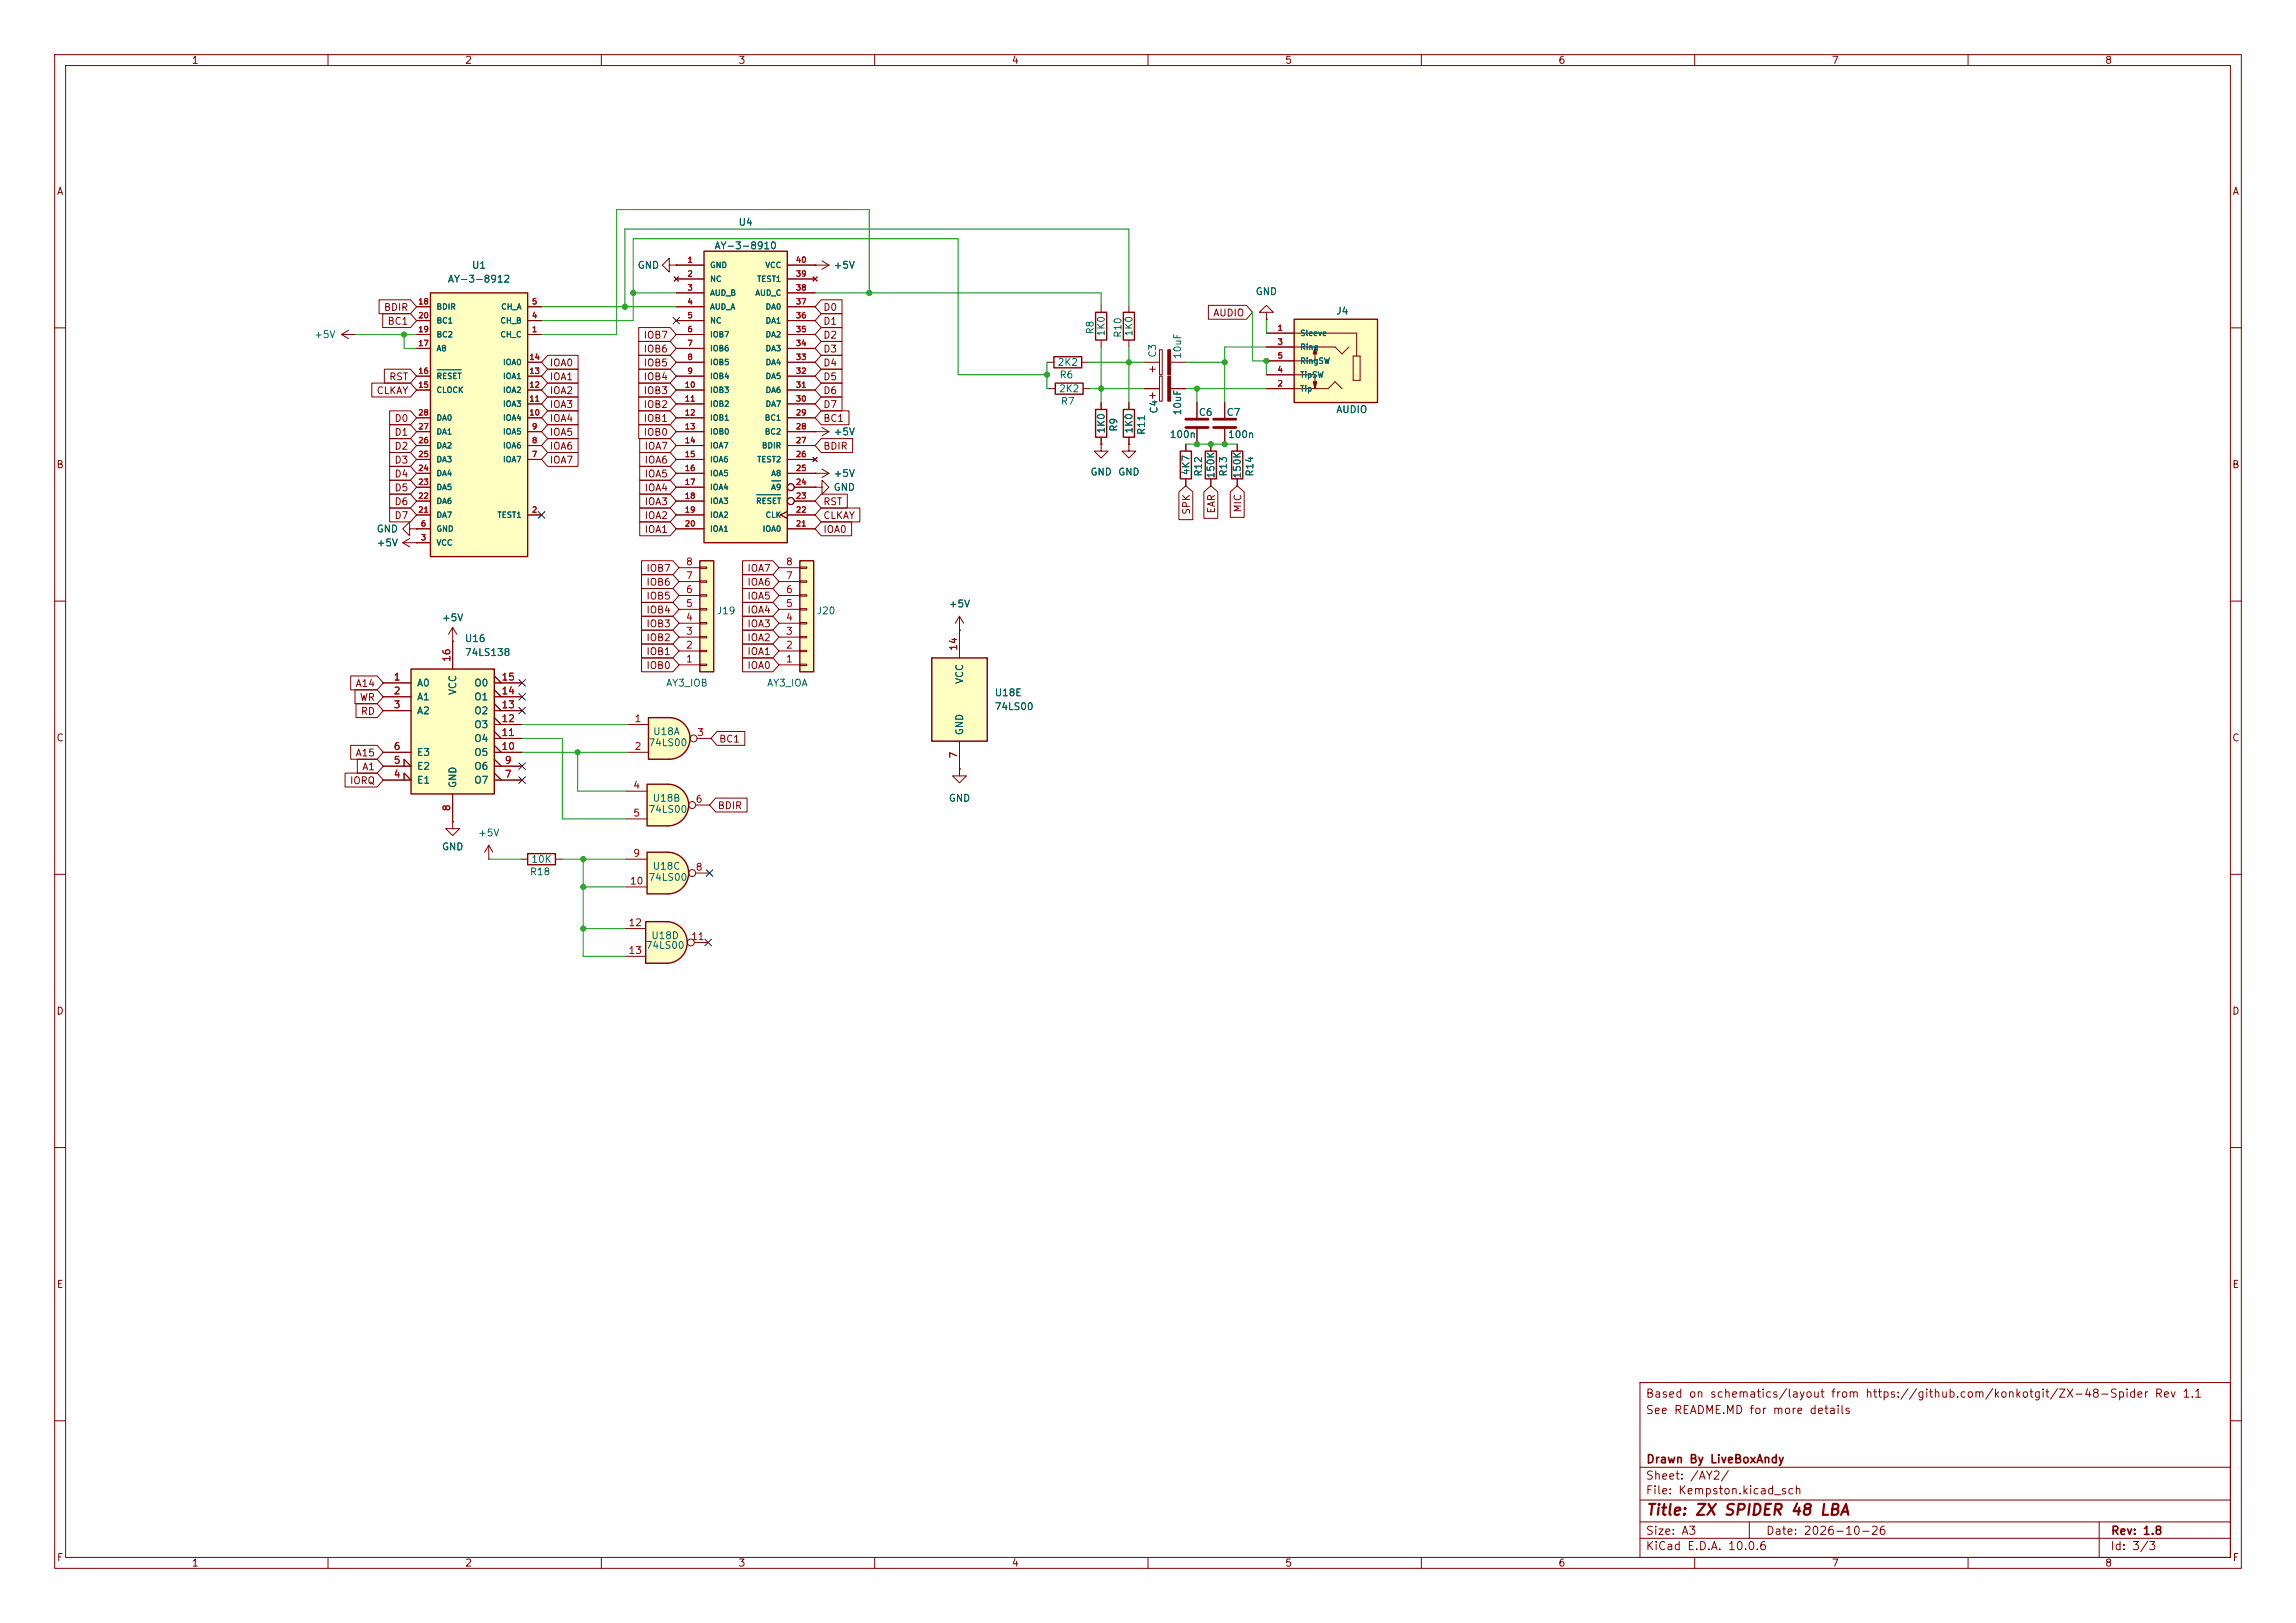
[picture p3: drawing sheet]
<svg xmlns="http://www.w3.org/2000/svg" width="420mm" height="297mm" viewBox="0 0 420 297" stroke-linecap="round" stroke-linejoin="round" font-family="sans-serif">
<defs><g id="words">
<text font-size="2" fill="#840000" x="301" y="277.8">Title: ZX SPIDER 48 LBA</text>
<g font-size="1.5" fill="#840000">
<text x="300.9" y="256.1">Based on schematics/layout from https://github.com/konkotgit/ZX-48-Spider Rev 1.1</text>
<text x="300.9" y="259.1">See README.MD for more details</text>
<text x="301" y="268.1">Drawn By LiveBoxAndy</text>
<text x="300.9" y="273.8">File: Kempston.kicad_sch</text>
<text x="300.9" y="271.1">Sheet: /AY2/</text>
<text x="300.9" y="281.2">Size: A3</text>
<text x="322.9" y="281.2">Date: 2026-10-26</text>
<text x="386" y="281.2">Rev: 1.8</text>
<text x="300.9" y="284">KiCad E.D.A. 10.0.6</text>
<text x="385.9" y="284">Id: 3/3</text>
</g>
<g font-size="1.3" fill="#840000">
<text x="35" y="12">1</text>
<text x="85" y="12">2</text>
<text x="135" y="12">3</text>
<text x="185" y="12">4</text>
<text x="235" y="12">5</text>
<text x="285" y="12">6</text>
<text x="335" y="12">7</text>
<text x="385" y="12">8</text>
<text x="10.3" y="36">A</text>
<text x="408.3" y="36">A</text>
<text x="70.1" y="57.2">BDIR</text>
<text x="70.8" y="59.7">BC1</text>
<text x="150.5" y="57.2">D0</text>
<text x="150.5" y="59.7">D1</text>
<text x="221.8" y="58.2">AUDIO</text>
<text x="117.6" y="64.8">IOB6</text>
<text x="117.6" y="62.3">IOB7</text>
<text x="150.5" y="62.3">D2</text>
<text x="150.5" y="64.8">D3</text>
<text x="71.1" y="69.9">RST</text>
<text x="100.5" y="69.9">IOA1</text>
<text x="100.5" y="67.3">IOA0</text>
<text x="117.6" y="69.9">IOB4</text>
<text x="117.6" y="67.3">IOB5</text>
<text x="150.5" y="69.9">D5</text>
<text x="150.5" y="67.3">D4</text>
<text x="68.8" y="72.4">CLKAY</text>
<text x="72.1" y="77.5">D0</text>
<text x="100.5" y="77.5">IOA4</text>
<text x="100.5" y="72.4">IOA2</text>
<text x="100.5" y="75">IOA3</text>
<text x="117.6" y="72.4">IOB3</text>
<text x="117.6" y="75">IOB2</text>
<text x="117.6" y="77.5">IOB1</text>
<text x="150.5" y="75">D7</text>
<text x="150.5" y="72.4">D6</text>
<text x="150.5" y="77.5">BC1</text>
<text x="72.1" y="80">D1</text>
<text x="72.1" y="82.6">D2</text>
<text x="100.5" y="82.6">IOA6</text>
<text x="100.5" y="80">IOA5</text>
<text x="117.6" y="80">IOB0</text>
<text x="117.8" y="82.6">IOA7</text>
<text x="150.5" y="82.6">BDIR</text>
<text x="10.2" y="86">B</text>
<text x="72.1" y="85.1">D3</text>
<text x="72.1" y="87.7">D4</text>
<text x="100.5" y="85.1">IOA7</text>
<text x="117.8" y="87.7">IOA5</text>
<text x="117.8" y="85.1">IOA6</text>
<text x="408.2" y="86">B</text>
<text x="72.1" y="90.2">D5</text>
<text x="72.1" y="95.3">D7</text>
<text x="72.1" y="92.7">D6</text>
<text x="117.8" y="90.2">IOA4</text>
<text x="117.8" y="92.7">IOA3</text>
<text x="117.8" y="95.3">IOA2</text>
<text x="150.5" y="92.7">RST</text>
<text x="150.5" y="95.3">CLKAY</text>
<text x="218" y="94.3" transform="rotate(-90 218 94.3)">SPK</text>
<text x="222.5" y="94.1" transform="rotate(-90 222.5 94.1)">EAR</text>
<text x="227.4" y="93.9" transform="rotate(-90 227.4 93.9)">MIC</text>
<text x="117.8" y="97.8">IOA1</text>
<text x="150.5" y="97.8">IOA0</text>
<text x="118.1" y="107.5">IOB6</text>
<text x="118.1" y="104.9">IOB7</text>
<text x="136.6" y="104.9">IOA7</text>
<text x="136.6" y="107.5">IOA6</text>
<text x="118.1" y="112.6">IOB4</text>
<text x="118.1" y="110">IOB5</text>
<text x="136.6" y="110">IOA5</text>
<text x="136.6" y="112.6">IOA4</text>
<text x="118.1" y="117.6">IOB2</text>
<text x="118.1" y="115.1">IOB3</text>
<text x="136.6" y="117.6">IOA2</text>
<text x="136.6" y="115.1">IOA3</text>
<text x="118.1" y="122.7">IOB0</text>
<text x="118.1" y="120.2">IOB1</text>
<text x="136.6" y="120.2">IOA1</text>
<text x="136.6" y="122.7">IOA0</text>
<text x="64.9" y="126">A14</text>
<text x="65.7" y="128.6">WR</text>
<text x="65.9" y="131.1">RD</text>
<text x="10.2" y="136">C</text>
<text x="131.4" y="136.2">BC1</text>
<text x="408.2" y="136">C</text>
<text x="63.9" y="143.8">IORQ</text>
<text x="64.9" y="138.7">A15</text>
<text x="66.1" y="141.3">A1</text>
<text x="131.2" y="148.4">BDIR</text>
<text x="10.2" y="186">D</text>
<text x="408.2" y="186">D</text>
<text x="10.3" y="236">E</text>
<text x="408.3" y="236">E</text>
<text x="10.3" y="286">F</text>
<text x="35" y="287">1</text>
<text x="85" y="287">2</text>
<text x="135" y="287">3</text>
<text x="185" y="287">4</text>
<text x="235" y="287">5</text>
<text x="285" y="287">6</text>
<text x="335" y="287">7</text>
<text x="385" y="287">8</text>
<text x="408.3" y="286">F</text>
</g>
<g font-size="1.3" fill="#006464">
<text x="135" y="41.6">U4</text>
<text x="130.6" y="45.9">AY-3-8910</text>
<text x="81.8" y="52">AY-3-8912</text>
<text x="86.2" y="49.5">U1</text>
<text x="116.5" y="49.5">GND</text>
<text x="152.4" y="49.5">+5V</text>
<text x="229.6" y="54.3">GND</text>
<text x="244.3" y="57.9">J4</text>
<text x="57.4" y="62.2">+5V</text>
<text x="200.4" y="61.3" transform="rotate(-90 200.4 61.3)">R8</text>
<text x="202.4" y="61.7" transform="rotate(-90 202.4 61.7)">1K0</text>
<text x="205.4" y="61.9" transform="rotate(-90 205.4 61.9)">R10</text>
<text x="207.5" y="61.7" transform="rotate(-90 207.5 61.7)">1K0</text>
<text x="211.8" y="65.5" transform="rotate(-90 211.8 65.5)">C3</text>
<text x="216.4" y="65.8" transform="rotate(-90 216.4 65.8)">10uF</text>
<text x="193.4" y="67.3">2K2</text>
<text x="193.7" y="69.5">R6</text>
<text x="193.6" y="72.1">2K2</text>
<text x="194" y="74.4">R7</text>
<text x="212" y="75.8" transform="rotate(-90 212 75.8)">C4</text>
<text x="216.4" y="76.1" transform="rotate(-90 216.4 76.1)">10uF</text>
<text x="219.2" y="76.4">C6</text>
<text x="224.3" y="76.4">C7</text>
<text x="244.3" y="75.9">AUDIO</text>
<text x="152.4" y="80">+5V</text>
<text x="202.4" y="79.4" transform="rotate(-90 202.4 79.4)">1K0</text>
<text x="204.7" y="79.1" transform="rotate(-90 204.7 79.1)">R9</text>
<text x="207.5" y="79.4" transform="rotate(-90 207.5 79.4)">1K0</text>
<text x="209.8" y="79.7" transform="rotate(-90 209.8 79.7)">R11</text>
<text x="213.9" y="80.5">100n</text>
<text x="224.5" y="80.5">100n</text>
<text x="152.4" y="87.6">+5V</text>
<text x="199.4" y="87.3">GND</text>
<text x="204.4" y="87.3">GND</text>
<text x="217.9" y="87.1" transform="rotate(-90 217.9 87.1)">4K7</text>
<text x="220.2" y="87.3" transform="rotate(-90 220.2 87.3)">R12</text>
<text x="222.5" y="87.7" transform="rotate(-90 222.5 87.7)">150K</text>
<text x="224.7" y="87.3" transform="rotate(-90 224.7 87.3)">R13</text>
<text x="227.3" y="87.7" transform="rotate(-90 227.3 87.7)">150K</text>
<text x="229.6" y="87.3" transform="rotate(-90 229.6 87.3)">R14</text>
<text x="152.4" y="90.1">GND</text>
<text x="68.8" y="100.3">+5V</text>
<text x="68.8" y="97.7">GND</text>
<text x="80.7" y="114">+5V</text>
<text x="131" y="112.7">J19</text>
<text x="149.3" y="112.7">J20</text>
<text x="173.5" y="111.5">+5V</text>
<text x="84.9" y="117.8">U16</text>
<text x="76.2" y="125.9">A0</text>
<text x="84.9" y="120.3">74LS138</text>
<text x="86.6" y="125.9">O0</text>
<text x="121.7" y="125.9">AY3_IOB</text>
<text x="140.2" y="125.9">AY3_IOA</text>
<text x="176.5" y="125.3" transform="rotate(-90 176.5 125.3)">VCC</text>
<text x="76.2" y="128.5">A1</text>
<text x="76.2" y="131">A2</text>
<text x="83.8" y="127.3" transform="rotate(-90 83.8 127.3)">VCC</text>
<text x="86.6" y="131">O2</text>
<text x="86.6" y="128.5">O1</text>
<text x="181.8" y="127.7">U18E</text>
<text x="181.8" y="130.2">74LS00</text>
<text x="86.6" y="136.1">O4</text>
<text x="86.6" y="133.6">O3</text>
<text x="118.5" y="136.9">74LS00</text>
<text x="119.4" y="134.8">U18A</text>
<text x="176.5" y="134.6" transform="rotate(-90 176.5 134.6)">GND</text>
<text x="76.2" y="143.7">E1</text>
<text x="76.2" y="141.2">E2</text>
<text x="76.2" y="138.6">E3</text>
<text x="86.6" y="143.7">O7</text>
<text x="86.6" y="141.2">O6</text>
<text x="86.6" y="138.6">O5</text>
<text x="83.8" y="144.3" transform="rotate(-90 83.8 144.3)">GND</text>
<text x="118.5" y="149">74LS00</text>
<text x="119.3" y="147">U18B</text>
<text x="173.5" y="147">GND</text>
<text x="80.7" y="155.9">GND</text>
<text x="87.3" y="153.4">+5V</text>
<text x="96.8" y="160.5">R18</text>
<text x="97.1" y="158.2">10K</text>
<text x="118.5" y="161.5">74LS00</text>
<text x="119.3" y="159.5">U18C</text>
<text x="118" y="173.9">74LS00</text>
<text x="119" y="172.2">U18D</text>
</g>
<g font-size="1.3" fill="#a90000">
<text x="125.4" y="106.3">7</text>
<text x="125.4" y="103.8">8</text>
<text x="143.7" y="106.3">7</text>
<text x="143.7" y="103.8">8</text>
<text x="125.4" y="113.9">4</text>
<text x="125.4" y="111.4">5</text>
<text x="125.4" y="108.8">6</text>
<text x="143.7" y="113.9">4</text>
<text x="143.7" y="111.4">5</text>
<text x="143.7" y="108.8">6</text>
<text x="125.4" y="119">2</text>
<text x="125.4" y="116.5">3</text>
<text x="143.7" y="119">2</text>
<text x="143.7" y="116.5">3</text>
<text x="175.4" y="119.2" transform="rotate(-90 175.4 119.2)">14</text>
<text x="71.9" y="124.8">1</text>
<text x="82.7" y="121.2" transform="rotate(-90 82.7 121.2)">16</text>
<text x="91.6" y="124.8">15</text>
<text x="125.4" y="121.5">1</text>
<text x="143.7" y="121.5">1</text>
<text x="71.9" y="127.4">2</text>
<text x="71.9" y="129.9">3</text>
<text x="91.6" y="129.9">13</text>
<text x="91.6" y="127.4">14</text>
<text x="71.9" y="137.5">6</text>
<text x="91.6" y="137.5">10</text>
<text x="91.6" y="135">11</text>
<text x="91.6" y="132.5">12</text>
<text x="116" y="132.5">1</text>
<text x="116" y="137.5">2</text>
<text x="127.4" y="135">3</text>
<text x="71.9" y="142.6">4</text>
<text x="71.9" y="140.1">5</text>
<text x="92.2" y="142.6">7</text>
<text x="92.2" y="140.1">9</text>
<text x="175.4" y="138.9" transform="rotate(-90 175.4 138.9)">7</text>
<text x="82.7" y="148.6" transform="rotate(-90 82.7 148.6)">8</text>
<text x="115.7" y="144.6">4</text>
<text x="115.7" y="149.7">5</text>
<text x="127.2" y="147.2">6</text>
<text x="115.7" y="157.1">9</text>
<text x="127.2" y="159.6">8</text>
<text x="115.1" y="162.2">10</text>
<text x="114.9" y="169.8">12</text>
<text x="126.3" y="172.3">11</text>
<text x="114.9" y="174.9">13</text>
</g>
<g font-size="1" fill="#a90000">
<text x="125.7" y="48.3">1</text>
<text x="125.7" y="50.9">2</text>
<text x="125.7" y="53.4">3</text>
<text x="145.5" y="50.9">39</text>
<text x="145.5" y="48.3">40</text>
<text x="145.5" y="53.4">38</text>
<text x="76.4" y="56">18</text>
<text x="76.4" y="58.5">20</text>
<text x="97.2" y="58.5">4</text>
<text x="97.2" y="56">5</text>
<text x="125.7" y="56">4</text>
<text x="125.7" y="58.5">5</text>
<text x="145.5" y="58.5">36</text>
<text x="145.5" y="56">37</text>
<text x="76.4" y="63.6">17</text>
<text x="76.4" y="61">19</text>
<text x="97.2" y="61">1</text>
<text x="125.7" y="61">6</text>
<text x="125.7" y="63.6">7</text>
<text x="145.5" y="63.6">34</text>
<text x="145.5" y="61">35</text>
<text x="233.6" y="60.8">1</text>
<text x="233.6" y="63.3">3</text>
<text x="233.6" y="65.9">5</text>
<text x="76.4" y="71.2">15</text>
<text x="76.4" y="68.7">16</text>
<text x="96.7" y="71.2">12</text>
<text x="96.7" y="68.7">13</text>
<text x="96.7" y="66.1">14</text>
<text x="125.2" y="71.2">10</text>
<text x="125.7" y="66.1">8</text>
<text x="125.7" y="68.7">9</text>
<text x="145.5" y="71.2">31</text>
<text x="145.5" y="68.7">32</text>
<text x="145.5" y="66.1">33</text>
<text x="233.6" y="70.9">2</text>
<text x="233.6" y="68.4">4</text>
<text x="76.4" y="76.3">28</text>
<text x="96.7" y="76.3">10</text>
<text x="96.7" y="73.7">11</text>
<text x="125.2" y="73.7">11</text>
<text x="125.2" y="76.3">12</text>
<text x="145.5" y="76.3">29</text>
<text x="145.5" y="73.7">30</text>
<text x="76.4" y="83.9">25</text>
<text x="76.4" y="81.4">26</text>
<text x="76.4" y="78.8">27</text>
<text x="97.2" y="83.9">7</text>
<text x="97.2" y="81.4">8</text>
<text x="97.2" y="78.8">9</text>
<text x="125.2" y="78.8">13</text>
<text x="125.2" y="81.4">14</text>
<text x="125.2" y="83.9">15</text>
<text x="145.5" y="83.9">26</text>
<text x="145.5" y="81.4">27</text>
<text x="145.5" y="78.8">28</text>
<text x="76.4" y="89">23</text>
<text x="76.4" y="86.4">24</text>
<text x="125.2" y="86.4">16</text>
<text x="125.2" y="89">17</text>
<text x="145.5" y="89">24</text>
<text x="145.5" y="86.4">25</text>
<text x="76.4" y="94.1">21</text>
<text x="76.4" y="91.5">22</text>
<text x="97.2" y="94.1">2</text>
<text x="125.2" y="91.5">18</text>
<text x="125.2" y="94.1">19</text>
<text x="145.5" y="94.1">22</text>
<text x="145.5" y="91.5">23</text>
<text x="76.9" y="99.1">3</text>
<text x="76.9" y="96.6">6</text>
<text x="125.2" y="96.6">20</text>
<text x="145.5" y="96.6">21</text>
</g>
<g font-size="1" fill="#006464">
<text x="129.8" y="49.3">GND</text>
<text x="129.8" y="51.8">NC</text>
<text x="138.4" y="51.8">TEST1</text>
<text x="139.9" y="49.3">VCC</text>
<text x="79.8" y="56.9">BDIR</text>
<text x="79.8" y="59.4">BC1</text>
<text x="91.4" y="59.4">CH_B</text>
<text x="91.6" y="56.9">CH_A</text>
<text x="129.8" y="54.4">AUD_B</text>
<text x="129.8" y="56.9">AUD_A</text>
<text x="129.8" y="59.4">NC</text>
<text x="138.1" y="54.4">AUD_C</text>
<text x="139.9" y="59.4">DA1</text>
<text x="139.9" y="56.9">DA0</text>
<text x="79.8" y="64.5">A8</text>
<text x="79.8" y="62">BC2</text>
<text x="91.4" y="62">CH_C</text>
<text x="129.8" y="62">IOB7</text>
<text x="129.8" y="64.5">IOB6</text>
<text x="139.9" y="64.5">DA3</text>
<text x="139.9" y="62">DA2</text>
<text x="237.7" y="61.7">Sleeve</text>
<text x="237.7" y="64.3">Ring</text>
<text x="79.8" y="69.6">RESET</text>
<text x="91.9" y="69.6">IOA1</text>
<text x="91.9" y="67.1">IOA0</text>
<text x="129.8" y="67.1">IOB5</text>
<text x="129.8" y="69.6">IOB4</text>
<text x="139.9" y="69.6">DA5</text>
<text x="139.9" y="67.1">DA4</text>
<text x="237.7" y="71.9">Tip</text>
<text x="237.7" y="69.3">TipSW</text>
<text x="237.7" y="66.8">RingSW</text>
<text x="79.8" y="72.1">CLOCK</text>
<text x="79.8" y="77.2">DA0</text>
<text x="91.9" y="77.2">IOA4</text>
<text x="91.9" y="74.7">IOA3</text>
<text x="91.9" y="72.1">IOA2</text>
<text x="129.8" y="72.1">IOB3</text>
<text x="129.8" y="74.7">IOB2</text>
<text x="129.8" y="77.2">IOB1</text>
<text x="139.8" y="77.2">BC1</text>
<text x="139.9" y="74.7">DA7</text>
<text x="139.9" y="72.1">DA6</text>
<text x="79.8" y="82.3">DA2</text>
<text x="79.8" y="79.8">DA1</text>
<text x="91.9" y="82.3">IOA6</text>
<text x="91.9" y="79.8">IOA5</text>
<text x="129.8" y="79.8">IOB0</text>
<text x="129.8" y="82.3">IOA7</text>
<text x="139.3" y="82.3">BDIR</text>
<text x="139.8" y="79.8">BC2</text>
<text x="79.8" y="89.9">DA5</text>
<text x="79.8" y="87.4">DA4</text>
<text x="79.8" y="84.8">DA3</text>
<text x="91.9" y="84.8">IOA7</text>
<text x="129.8" y="84.8">IOA6</text>
<text x="129.8" y="87.4">IOA5</text>
<text x="129.8" y="89.9">IOA4</text>
<text x="138.4" y="84.8">TEST2</text>
<text x="141" y="89.9">A9</text>
<text x="141" y="87.4">A8</text>
<text x="79.8" y="95">DA7</text>
<text x="79.8" y="92.5">DA6</text>
<text x="90.9" y="95">TEST1</text>
<text x="129.8" y="92.5">IOA3</text>
<text x="129.8" y="95">IOA2</text>
<text x="138.2" y="92.5">RESET</text>
<text x="139.9" y="95">CLK</text>
<text x="79.8" y="100.1">VCC</text>
<text x="79.8" y="97.5">GND</text>
<text x="129.8" y="97.5">IOA1</text>
<text x="139.4" y="97.5">IOA0</text>
</g>
</g></defs>
<g fill="none" stroke="#840000" stroke-width=".18">
<path d="M10 10h400v277h-400zM12 12h396v273h-396zM60 10v2M110 10v2M160 10v2M210 10v2M260 10v2M310 10v2M360 10v2M231.6 57.2h-1.2l1.2-1.3 1.3 1.3h-1.3v1.2M231.6 58.4h.1M10 60h2"/>
<path d="M201.4 73.7v1.2M408 60h2M201.4 80v1.3M206.5 81.3v1.3h1.3l-1.3 1.2-1.3-1.2h1.3M206.5 81.3h.1M10 110h2M408 110h2M10 160h2M408 160h2M10 210h2M408 210h2M300 253h108v32h-108z"/>
<path d="M10 260h2M300 278.5h108M300 274.5h108M300 268.5h108M320 278.5v3M384 278.5v6.5M408 260h2M60 285v2M110 285v2M160 285v2M210 285v2M260 285v2"/>
<path d="M300 281.5h108M310 285v2M360 285v2"/>
</g>
<path d="M200.4 74.9h2v5.1h-2z" fill="none" stroke="#840000" stroke-width=".25"/>
<path d="M128.8 46h15.2v53.3h-15.2z" fill="#ffffc2"/>
<path d="M128.8 46h15.2v53.3h-15.2z" fill="none" stroke="#840000" stroke-width=".25"/>
<g fill="none" stroke="#840000" stroke-width=".18">
<path d="M123.3 50.7l.8 .7M123.7 58.7h5.1M123.7 56.1h5.1M123.7 51.1h5.1M123.7 48.5h5.1M123.7 53.6h5.1M124.1 50.7l-.8 .7M144 58.7h5.1M144 56.1h5.1M144 51.1h5.1M144 48.5h5.1M144 53.6h5.1"/>
<path d="M148.7 50.7l.8 .7M149.5 50.7l-.8 .7M123.7 61.2h5.1M123.7 63.8h5.1M123.7 66.3h5.1M123.7 68.8h5.1M123.7 71.4h5.1M123.7 73.9h5.1M123.7 76.5h5.1M123.7 79h5.1M144 61.2h5.1M144 63.8h5.1"/>
<path d="M144 66.3h5.1M144 68.8h5.1M144 71.4h5.1M144 73.9h5.1M144 76.5h5.1M144 79h5.1M123.7 81.5h5.1M123.7 84.1h5.1M123.7 86.6h5.1M123.7 89.2h5.1M123.7 91.7h5.1M123.7 94.2h5.1"/>
<path d="M123.7 96.8h5.1M144 93.6l-1.3 .6 1.3 .7M144 81.5h5.1M144 84.1h5.1M144 86.6h5.1M144 94.2h5.1M144 96.8h5.1M145.3 89.2h3.8M145.3 91.7h3.8M148.7 83.7l.8 .8M149.5 83.7l-.8 .8M175.5 115.3h.1"/>
<path d="M175.5 112.8l-.7 1.2M175.5 112.8l.8 1.2M175.5 112.8v2.5M175.5 140.7v1.3h1.3l-1.3 1.3-1.3-1.3h1.3M175.5 140.7h.1"/>
<circle cx="144.7" cy="89.2" r=".63"/>
<circle cx="144.7" cy="91.7" r=".63"/>
</g>
<path d="M138.4 90.5h4.4M141.2 88h1.6" fill="none" stroke="#006464" stroke-width=".18"/>
<path d="M170.4 120.4h10.2v15.2h-10.2z" fill="#ffffc2"/>
<path d="M170.4 120.4h10.2v15.2h-10.2z" fill="none" stroke="#840000" stroke-width=".25"/>
<path d="M122.4 48.5v-1.3l-1.2 1.3 1.2 1.3v-1.3h1.3M123.7 48.5h.1M175.5 115.3v5.1M175.5 135.6v5.1" fill="none" stroke="#840000" stroke-width=".18"/>
<path d="M236.7 58.4h15.3v15.3h-15.3z" fill="#ffffc2"/>
<path d="M236.7 58.4h15.3v15.3h-15.3zM215.9 82.6h2v5h-2z" fill="none" stroke="#840000" stroke-width=".25"/>
<g fill="none" stroke="#840000" stroke-width=".18">
<path d="M149.1 79h.1M149.1 79h2.5M150.4 78.2l1.2 .8M151.6 79l-1.2 .8M231.6 61h16.6v4.2M231.6 63.5h12.6l1.3 1.3 1.3-1.3M231.6 71.1h11.4l1.2-1.2 1.3 1.2M231.6 68.6h8.9v2.5M240.5 63.5v2.5h-8.9M247.5 65.2h1.3v4.4h-1.3zM73.7 99.3l1.2 .8M73.7 99.3h2.5"/>
<path d="M74.9 98.6l-1.2 .7M76.2 99.3h.1M216.9 81.3v1.3M216.9 87.6v1.3"/>
</g>
<g fill="#840000" stroke="#840000" stroke-width=".18">
<path d="M240.5 63.5l.4 1.3h-.7z"/>
<path d="M240.2 69.9h.7l-.4 1.2z"/>
</g>
<path d="M78.7 53.6h17.8v48.3h-17.8z" fill="#ffffc2"/>
<path d="M78.7 53.6h17.8v48.3h-17.8z" fill="none" stroke="#840000" stroke-width=".25"/>
<g fill="none" stroke="#840000" stroke-width=".18">
<path d="M76.2 58.7h2.5M76.2 56.1h2.5M96.5 58.7h2.6M96.5 56.1h2.6M76.2 61.2h2.5M76.2 79h2.5M76.2 76.5h2.5M76.2 71.4h2.5M76.2 68.8h2.5M76.2 63.8h2.5M96.5 61.2h2.6M96.5 79h2.6"/>
<path d="M96.5 76.5h2.6M96.5 73.9h2.6M96.5 71.4h2.6M96.5 68.8h2.6M96.5 66.3h2.6M76.2 94.2h2.5M76.2 99.3h2.5M76.2 96.8h2.5M76.2 84.1h2.5M76.2 81.5h2.5M76.2 91.7h2.5M76.2 89.2h2.5"/>
<path d="M76.2 86.6h2.5M96.5 94.2h2.6M96.5 84.1h2.6M96.5 81.5h2.6"/>
</g>
<path d="M80 67.7h4.4" fill="none" stroke="#006464" stroke-width=".18"/>
<path d="M121.9 168.7a3.8 3.8 0 0 1 3.8 3.8 3.8 3.8 0 0 1-3.8 3.8z" fill="#ffffc2" stroke="#ffffc2" stroke-width=".18"/>
<path d="M118.1 168.7h3.8v7.6h-3.8z" fill="#ffffc2"/>
<path d="M220.5 82.6h2v5h-2zM118.1 168.7h3.8a3.8 3.8 0 0 1 3.8 3.8 3.8 3.8 0 0 1-3.8 3.8h-3.8z" fill="none" stroke="#840000" stroke-width=".25"/>
<g fill="none" stroke="#840000" stroke-width=".18">
<path d="M62.5 61.2l1.3 .8M62.5 61.2h2.5M63.8 60.5l-1.3 .7M65 61.2h.1M221.5 81.3v1.3M221.5 87.6v1.3M114.3 169.9h3.8M114.3 175h3.8M127 172.5h2.5"/>
<circle cx="126.4" cy="172.5" r=".63"/>
</g>
<path d="M128 102.6h2.6v20.3h-2.6z" fill="#ffffc2"/>
<path d="M128 102.6h2.6v20.3h-2.6z" fill="none" stroke="#840000" stroke-width=".25"/>
<g fill="none" stroke="#840000" stroke-width=".18">
<path d="M124.2 119.1h3.8M124.2 116.6h3.8M124.2 114h3.8M124.2 111.5h3.8M124.2 109h3.8M124.2 106.4h3.8M124.2 103.9h3.8M128 119h1.3v.3h-1.3zM128 116.5h1.3v.2h-1.3zM128 113.9h1.3v.3h-1.3zM128 111.4h1.3v.2h-1.3zM128 108.8h1.3v.3h-1.3z"/>
<path d="M128 106.3h1.3v.3h-1.3zM128 103.8h1.3v.2h-1.3zM124.2 121.7h3.8M128 121.5h1.3v.3h-1.3z"/>
</g>
<path d="M122.2 156a3.8 3.8 0 0 1 3.8 3.8 3.8 3.8 0 0 1-3.8 3.8z" fill="#ffffc2" stroke="#ffffc2" stroke-width=".18"/>
<path d="M118.4 156h3.8v7.6h-3.8z" fill="#ffffc2"/>
<path d="M118.4 156h3.8a3.8 3.8 0 0 1 3.8 3.8 3.8 3.8 0 0 1-3.8 3.8h-3.8z" fill="none" stroke="#840000" stroke-width=".25"/>
<g fill="none" stroke="#840000" stroke-width=".18">
<path d="M114.6 157.2h3.8M127.3 159.8h2.5M114.6 162.3h3.8"/>
<circle cx="126.6" cy="159.8" r=".63"/>
</g>
<path d="M122.2 143.5a3.8 3.8 0 0 1 3.8 3.8 3.8 3.8 0 0 1-3.8 3.8z" fill="#ffffc2" stroke="#ffffc2" stroke-width=".18"/>
<path d="M118.4 143.5h3.8v7.6h-3.8z" fill="#ffffc2"/>
<path d="M225.3 82.6h2v5h-2zM118.4 143.5h3.8a3.8 3.8 0 0 1 3.8 3.8 3.8 3.8 0 0 1-3.8 3.8h-3.8z" fill="none" stroke="#840000" stroke-width=".25"/>
<g fill="none" stroke="#840000" stroke-width=".18">
<path d="M149.1 48.5h.1M149.1 48.5h2.5M150.4 47.8l1.2 .7M151.6 48.5l-1.2 .8M149.1 86.6h.1M149.1 89.2h1.3v-1.3l1.2 1.3-1.2 1.2v-1.2M149.1 89.2h.1M149.1 86.6h2.5M150.4 85.9l1.2 .7M151.6 86.6l-1.2 .8M226.3 81.3v1.3M226.3 87.6v1.3"/>
<path d="M114.6 144.8h3.8M114.6 149.9h3.8M127.3 147.3h2.5"/>
<circle cx="126.6" cy="147.3" r=".63"/>
</g>
<path d="M146.3 102.6h2.5v20.3h-2.5z" fill="#ffffc2"/>
<path d="M146.3 102.6h2.5v20.3h-2.5z" fill="none" stroke="#840000" stroke-width=".25"/>
<g fill="none" stroke="#840000" stroke-width=".18">
<path d="M209.3 71.1h2.8M210.3 72.4h1M210.8 71.9v1M212.1 68.8h.5v4.6h-.5zM214.1 71.1h2.8M142.5 119.1h3.8M142.5 116.6h3.8M142.5 114h3.8M142.5 111.5h3.8M142.5 109h3.8M142.5 106.4h3.8M142.5 103.9h3.8"/>
<path d="M146.3 119h1.3v.3h-1.3zM146.3 116.5h1.3v.2h-1.3zM146.3 113.9h1.3v.3h-1.3zM146.3 111.4h1.3v.2h-1.3zM146.3 108.8h1.3v.3h-1.3zM146.3 106.3h1.3v.3h-1.3zM146.3 103.8h1.3v.2h-1.3zM142.5 121.7h3.8M146.3 121.5h1.3v.3h-1.3z"/>
</g>
<path d="M213.6 68.8h.5v4.6h-.5z" fill="#840000" stroke="#840000" stroke-width=".18"/>
<path d="M122.4 131.3a3.8 3.8 0 0 1 3.8 3.8 3.8 3.8 0 0 1-3.8 3.8z" fill="#ffffc2" stroke="#ffffc2" stroke-width=".18"/>
<path d="M118.6 131.3h3.8v7.6h-3.8z" fill="#ffffc2"/>
<path d="M192.8 65.3h5.1v2h-5.1zM193 70.1h5.1v2h-5.1zM205.5 74.9h2v5.1h-2zM118.6 131.3h3.8a3.8 3.8 0 0 1 3.8 3.8 3.8 3.8 0 0 1-3.8 3.8h-3.8z" fill="none" stroke="#840000" stroke-width=".25"/>
<g fill="none" stroke="#840000" stroke-width=".18">
<path d="M191.5 66.3h1.3M191.8 71.1h1.2M197.9 66.3h1.2M198.1 71.1h1.3M206.5 73.7v1.2M209.3 66.3h2.8M210.3 67.6h1M210.8 67.1v1M212.1 64h.5v4.6h-.5zM214.1 66.3h2.8M218.9 73.7v2.8M218.9 78.5v2.8"/>
<path d="M224 73.7v2.8M224 78.5v2.8M206.5 80v1.3M82.8 117.3h.1M82.8 114.8l-.8 1.3M82.8 114.8l.8 1.3M82.8 114.8v2.5M114.8 132.6h3.8M114.8 137.7h3.8M127.5 135.1h2.5"/>
<circle cx="126.9" cy="135.1" r=".63"/>
</g>
<path d="M213.6 64h.5v4.6h-.5z" fill="#840000" stroke="#840000" stroke-width=".18"/>
<path d="M216.9 76.7h4.1M216.9 78.2h4.1M222 76.7h4.1M222 78.2h4.1" fill="none" stroke="#840000" stroke-width=".51"/>
<path d="M75.2 122.4h15.2v22.9h-15.2z" fill="#ffffc2"/>
<path d="M200.4 57.2h2v5h-2zM205.5 57.2h2v5h-2zM75.2 122.4h15.2v22.9h-15.2zM96.5 156.2h5.1v2h-5.1z" fill="none" stroke="#840000" stroke-width=".25"/>
<g fill="none" stroke="#840000" stroke-width=".18">
<path d="M69.3 54.9h5.8l1.1 1.2-1.1 1.3h-5.8zM70 57.4h5.1l1.1 1.3-1.1 1.2h-5.1zM76.2 58.7h2.5M76.2 56.1h2.5M96.5 58.7h2.6M96.5 56.1h2.6M116.8 59.9h5.8l1.1 1.3-1.1 1.3h-5.8zM123.3 50.7l.8 .7M123.7 48.5h.1M123.7 58.7h5.1M123.7 56.1h5.1M123.7 51.1h5.1"/>
<path d="M123.7 48.5h5.1M123.7 53.6h5.1M124.1 50.7l-.8 .7M144 58.7h5.1M144 56.1h5.1M144 51.1h5.1M144 48.5h5.1M144 53.6h5.1M148.7 50.7l.8 .7M149.1 48.5h.1M149.5 50.7l-.8 .7M150.2 54.9h3.8v2.5h-3.8l-1.1-1.3z"/>
<path d="M150.2 57.4h3.8v2.5h-3.8l-1.1-1.2zM150.2 59.9h3.8v2.6h-3.8l-1.1-1.3zM201.4 55.9v1.3M206.5 55.9v1.3M221 55.9h7l1.1 1.3-1.1 1.2h-7zM231.6 58.4h.1M68 70.1h7.1l1.1 1.3-1.1 1.2h-7.1zM70.3 67.6h4.8l1.1 1.2-1.1 1.3h-4.8zM71.3 75.2h3.8l1.1 1.3-1.1 1.2h-3.8zM71.3 77.7h3.8l1.1 1.3-1.1 1.3h-3.8zM76.2 61.2h2.5M76.2 79h2.5"/>
<path d="M76.2 76.5h2.5M76.2 71.4h2.5M76.2 68.8h2.5M76.2 63.8h2.5M96.5 61.2h2.6M96.5 79h2.6M96.5 76.5h2.6M96.5 73.9h2.6M96.5 71.4h2.6M96.5 68.8h2.6M96.5 66.3h2.6M100.2 75.2h5.5v2.5h-5.5l-1.1-1.2z"/>
<path d="M100.2 67.6h5.5v2.5h-5.5l-1.1-1.3zM100.2 65h5.5v2.6h-5.5l-1.1-1.3zM100.2 70.1h5.5v2.5h-5.5l-1.1-1.2zM100.2 72.6h5.5v2.6h-5.5l-1.1-1.3zM100.2 77.7h5.5v2.6h-5.5l-1.1-1.3zM116.8 70.1h5.8l1.1 1.3-1.1 1.2h-5.8zM116.8 72.6h5.8l1.1 1.3-1.1 1.3h-5.8zM116.8 75.2h5.8l1.1 1.3-1.1 1.2h-5.8zM116.8 67.6h5.8l1.1 1.2-1.1 1.3h-5.8zM116.8 77.7h5.8l1.1 1.3-1.1 1.3h-5.8zM116.8 65h5.8l1.1 1.3-1.1 1.3h-5.8zM116.8 62.5h5.8l1.1 1.3-1.1 1.2h-5.8z"/>
<path d="M123.7 61.2h5.1M123.7 79h5.1M123.7 76.5h5.1M123.7 73.9h5.1M123.7 71.4h5.1M123.7 68.8h5.1M123.7 66.3h5.1M123.7 63.8h5.1M144 61.2h5.1M144 79h5.1M144 76.5h5.1M144 73.9h5.1"/>
<path d="M144 71.4h5.1M144 68.8h5.1M144 66.3h5.1M144 63.8h5.1M149.1 79h.1M150.2 62.5h3.8v2.5h-3.8l-1.1-1.2zM150.2 72.6h3.8v2.6h-3.8l-1.1-1.3zM150.2 70.1h3.8v2.5h-3.8l-1.1-1.2zM150.2 67.6h3.8v2.5h-3.8l-1.1-1.3zM150.2 65h3.8v2.6h-3.8l-1.1-1.3zM150.2 75.2h5.1v2.5h-5.1l-1.1-1.2zM201.4 62.2v1.3"/>
<path d="M201.4 73.7v1.2M206.5 62.2v1.3M206.5 73.7v1.2M209.3 71.1h2.8M214.1 71.1h2.8M218.9 73.7v2.8M218.9 78.5v2.8M224 73.7v2.8M224 78.5v2.8M231.6 61h5.1M231.6 71.1h5.1M231.6 63.5h5.1"/>
<path d="M231.6 68.6h5.1M231.6 66h5.1M71.3 80.3h3.8l1.1 1.2-1.1 1.3h-3.8zM71.3 87.9h3.8l1.1 1.3-1.1 1.2h-3.8zM71.3 82.8h3.8l1.1 1.3-1.1 1.2h-3.8zM71.3 93h3.8l1.1 1.2-1.1 1.3h-3.8zM71.3 90.4h3.8l1.1 1.3-1.1 1.3h-3.8zM71.3 85.3h3.8l1.1 1.3-1.1 1.3h-3.8zM74.9 96.8v1.2l-1.2-1.2 1.2-1.3v1.3h1.3M76.2 96.8h.1M76.2 99.3h.1M76.2 94.2h2.5"/>
<path d="M76.2 99.3h2.5M76.2 96.8h2.5M76.2 84.1h2.5M76.2 81.5h2.5M76.2 91.7h2.5M76.2 89.2h2.5M76.2 86.6h2.5M96.5 94.2h2.6M96.5 84.1h2.6M96.5 81.5h2.6M100.2 82.8h5.5v2.5h-5.5l-1.1-1.2zM100.2 80.3h5.5v2.5h-5.5l-1.1-1.3z"/>
<path d="M117 85.3h5.6l1.1 1.3-1.1 1.3h-5.6zM117 82.8h5.6l1.1 1.3-1.1 1.2h-5.6zM117 87.9h5.6l1.1 1.3-1.1 1.2h-5.6zM117 80.3h5.6l1.1 1.2-1.1 1.3h-5.6zM117 90.4h5.6l1.1 1.3-1.1 1.3h-5.6zM117 93h5.6l1.1 1.2-1.1 1.3h-5.6zM117 95.5h5.6l1.1 1.3-1.1 1.2h-5.6zM123.7 94.2h5.1M123.7 96.8h5.1M123.7 84.1h5.1M123.7 81.5h5.1M123.7 91.7h5.1"/>
<path d="M123.7 89.2h5.1M123.7 86.6h5.1M144 93.6l-1.3 .6 1.3 .7M144 94.2h5.1M144 96.8h5.1M144 84.1h5.1M144 81.5h5.1M144 86.6h5.1M145.3 91.7h3.8M145.3 89.2h3.8M148.7 83.7l.8 .8M149.1 89.2h.1"/>
<path d="M149.1 86.6h.1M149.5 83.7l-.8 .8M150.2 95.5h5.6v2.5h-5.6l-1.1-1.2zM150.2 90.4h4.8v2.6h-4.8l-1.1-1.3zM150.2 80.3h5.8v2.5h-5.8l-1.1-1.3zM150.2 93h7.1v2.5h-7.1l-1.1-1.3zM201.4 81.3v1.3h1.3l-1.3 1.2-1.2-1.2h1.2M201.4 81.3h.1M201.4 80v1.3M206.5 81.3h.1M206.5 80v1.3M215.6 90l1.3-1.1 1.3 1.1v5.1h-2.6z"/>
<path d="M216.9 81.3v1.3M216.9 87.6v1.3M220.2 90l1.3-1.1 1.3 1.1v4.9h-2.6zM221.5 81.3v1.3M221.5 87.6v1.3M225 90l1.3-1.1 1.3 1.1v4.7h-2.6zM226.3 81.3v1.3M226.3 87.6v1.3M82.8 117.3h.1M82.8 117.3v5.1M117.3 115.3h5.8l1.1 1.3-1.1 1.3h-5.8zM117.3 112.8h5.8l1.1 1.2-1.1 1.3h-5.8z"/>
<path d="M117.3 117.9h5.8l1.1 1.2-1.1 1.3h-5.8zM117.3 105.2h5.8l1.1 1.2-1.1 1.3h-5.8zM117.3 102.6h5.8l1.1 1.3-1.1 1.3h-5.8zM117.3 110.2h5.8l1.1 1.3-1.1 1.3h-5.8zM117.3 107.7h5.8l1.1 1.3-1.1 1.2h-5.8zM135.8 102.6h5.6l1.1 1.3-1.1 1.3h-5.6zM135.8 105.2h5.6l1.1 1.2-1.1 1.3h-5.6zM135.8 107.7h5.6l1.1 1.3-1.1 1.2h-5.6zM135.8 110.2h5.6l1.1 1.3-1.1 1.3h-5.6zM135.8 115.3h5.6l1.1 1.3-1.1 1.3h-5.6zM135.8 117.9h5.6l1.1 1.2-1.1 1.3h-5.6zM135.8 112.8h5.6l1.1 1.2-1.1 1.3h-5.6z"/>
<path d="M175.5 115.3h.1M175.5 115.3v5.1M64.2 136.4h4.8l1.1 1.3-1.1 1.2h-4.8zM64.2 123.7h4.8l1.1 1.3-1.1 1.2h-4.8zM64.9 126.2h4.1l1.1 1.3-1.1 1.3h-4.1zM65.1 128.8h3.9l1.1 1.2-1.1 1.3h-3.9zM65.4 138.9h3.6l1.1 1.3-1.1 1.3h-3.6zM70.1 125h5.1M70.1 127.5h5.1M70.1 130h5.1M70.1 137.7h5.1M90.4 125h5.1"/>
<path d="M90.4 127.5h5.1M90.4 130h5.1M90.4 137.7h5.1M90.4 138.9l1.3 1.3M90.4 136.4l1.3 1.3M90.4 135.1h5.1M90.4 133.9l1.3 1.2M90.4 132.6h5.1M90.4 131.3l1.3 1.3M90.4 128.8l1.3 1.2M90.4 126.2l1.3 1.3M90.4 123.7l1.3 1.3"/>
<path d="M117.3 120.4h5.8l1.1 1.3-1.1 1.2h-5.8zM131.2 133.9h5v2.5h-5l-1.2-1.3zM135.8 120.4h5.6l1.1 1.3-1.1 1.2h-5.6zM175.5 135.6v5.1M63.1 141.5h5.9l1.1 1.2-1.1 1.3h-5.9zM70.1 142.7h5.1l-1.3-1.2v1.2M70.1 140.2h5.1l-1.3-1.3v1.3M82.8 150.4v1.2h1.3l-1.3 1.3-1.3-1.3h1.3M82.8 150.4h.1M82.8 145.3v5.1M89.4 157.2h.1M89.4 154.7l-.8 1.3"/>
<path d="M89.4 154.7l.8 1.3M89.4 154.7v2.5M90.4 142.7h5.1M90.4 140.2h5.1M90.4 141.5l1.3 1.2M95.2 157.2h1.3M101.6 157.2h1.3M130.9 146h5.8v2.6h-5.8l-1.1-1.3zM175.5 140.7h.1"/>
<circle cx="144.7" cy="89.2" r=".63"/>
<circle cx="144.7" cy="91.7" r=".63"/>
</g>
<g fill="none" stroke="#009600" stroke-width=".18">
<path d="M99.1 56.1h24.6M99.1 58.7h16.7v-15h59.5v24.9h16.2M115.8 53.6h7.9M149.1 53.6h52.3v2.3M159 53.6v-15.2h-46.2v22.8h-13.7M206.5 55.9v-14h-92.2v14.2M229.1 57.2v8.8h2.5v2.6M231.6 58.4v2.6M65 61.2h11.2M73.9 61.2v2.6h2.3M191.5 66.3v4.8h.3M199.1 66.3h10.2"/>
<path d="M199.4 71.1h9.9M201.4 63.5v10.2M206.5 63.5v10.2M216.9 66.3h7.1M216.9 71.1h14.7M218.9 71.1v2.6M231.6 63.5h-7.6v10.2M216.9 81.3h9.4M95.5 135.1h7.4v14.8h11.7M95.5 137.7h19.3M95.5 132.6h19.3M105.7 137.7v7.1h8.9"/>
<path d="M89.4 157.2h5.8M102.9 157.2h11.7M106.7 157.2v17.8h7.6M106.7 169.9h7.6M106.7 162.3h7.9"/>
</g>
<g fill="none" stroke="#000084" stroke-width=".18">
<path d="M123.1 58.1l1.2 1.2M124.3 58.1l-1.2 1.2M98.5 93.6l1.2 1.2M99.7 93.6l-1.2 1.2M94.9 139.6l1.2 1.2M94.9 126.9l1.2 1.2M94.9 129.4l1.2 1.3M94.9 124.4l1.2 1.2M96.1 139.6l-1.2 1.2M96.1 126.9l-1.2 1.2M96.1 129.4l-1.2 1.3M96.1 124.4l-1.2 1.2"/>
<path d="M94.9 142.1l1.2 1.3M96.1 142.1l-1.2 1.3M129.2 159.2l1.2 1.2M130.4 159.2l-1.2 1.2M128.9 171.9l1.2 1.2M130.1 171.9l-1.2 1.2"/>
</g>
<path d="M80 67.7h4.4M138.4 90.5h4.4M141.2 88h1.6" fill="none" stroke="#006464" stroke-width=".18"/>
<g fill="#009600" stroke="#009600" stroke-width=".18">
<circle cx="106.7" cy="162.3" r=".46"/>
<circle cx="106.7" cy="169.9" r=".46"/>
<circle cx="106.7" cy="157.2" r=".46"/>
<circle cx="105.7" cy="137.7" r=".46"/>
<circle cx="224" cy="81.3" r=".46"/>
<circle cx="221.5" cy="81.3" r=".46"/>
<circle cx="218.9" cy="81.3" r=".46"/>
<circle cx="224" cy="66.3" r=".46"/>
<circle cx="231.6" cy="66" r=".46"/>
<circle cx="218.9" cy="71.1" r=".46"/>
<circle cx="114.3" cy="56.1" r=".46"/>
<circle cx="73.9" cy="61.2" r=".46"/>
<circle cx="115.8" cy="53.6" r=".46"/>
<circle cx="201.4" cy="71.1" r=".46"/>
<circle cx="206.5" cy="66.3" r=".46"/>
<circle cx="191.5" cy="68.6" r=".46"/>
<circle cx="159" cy="53.6" r=".46"/>
</g>
<use href="#words"/>
</svg>
